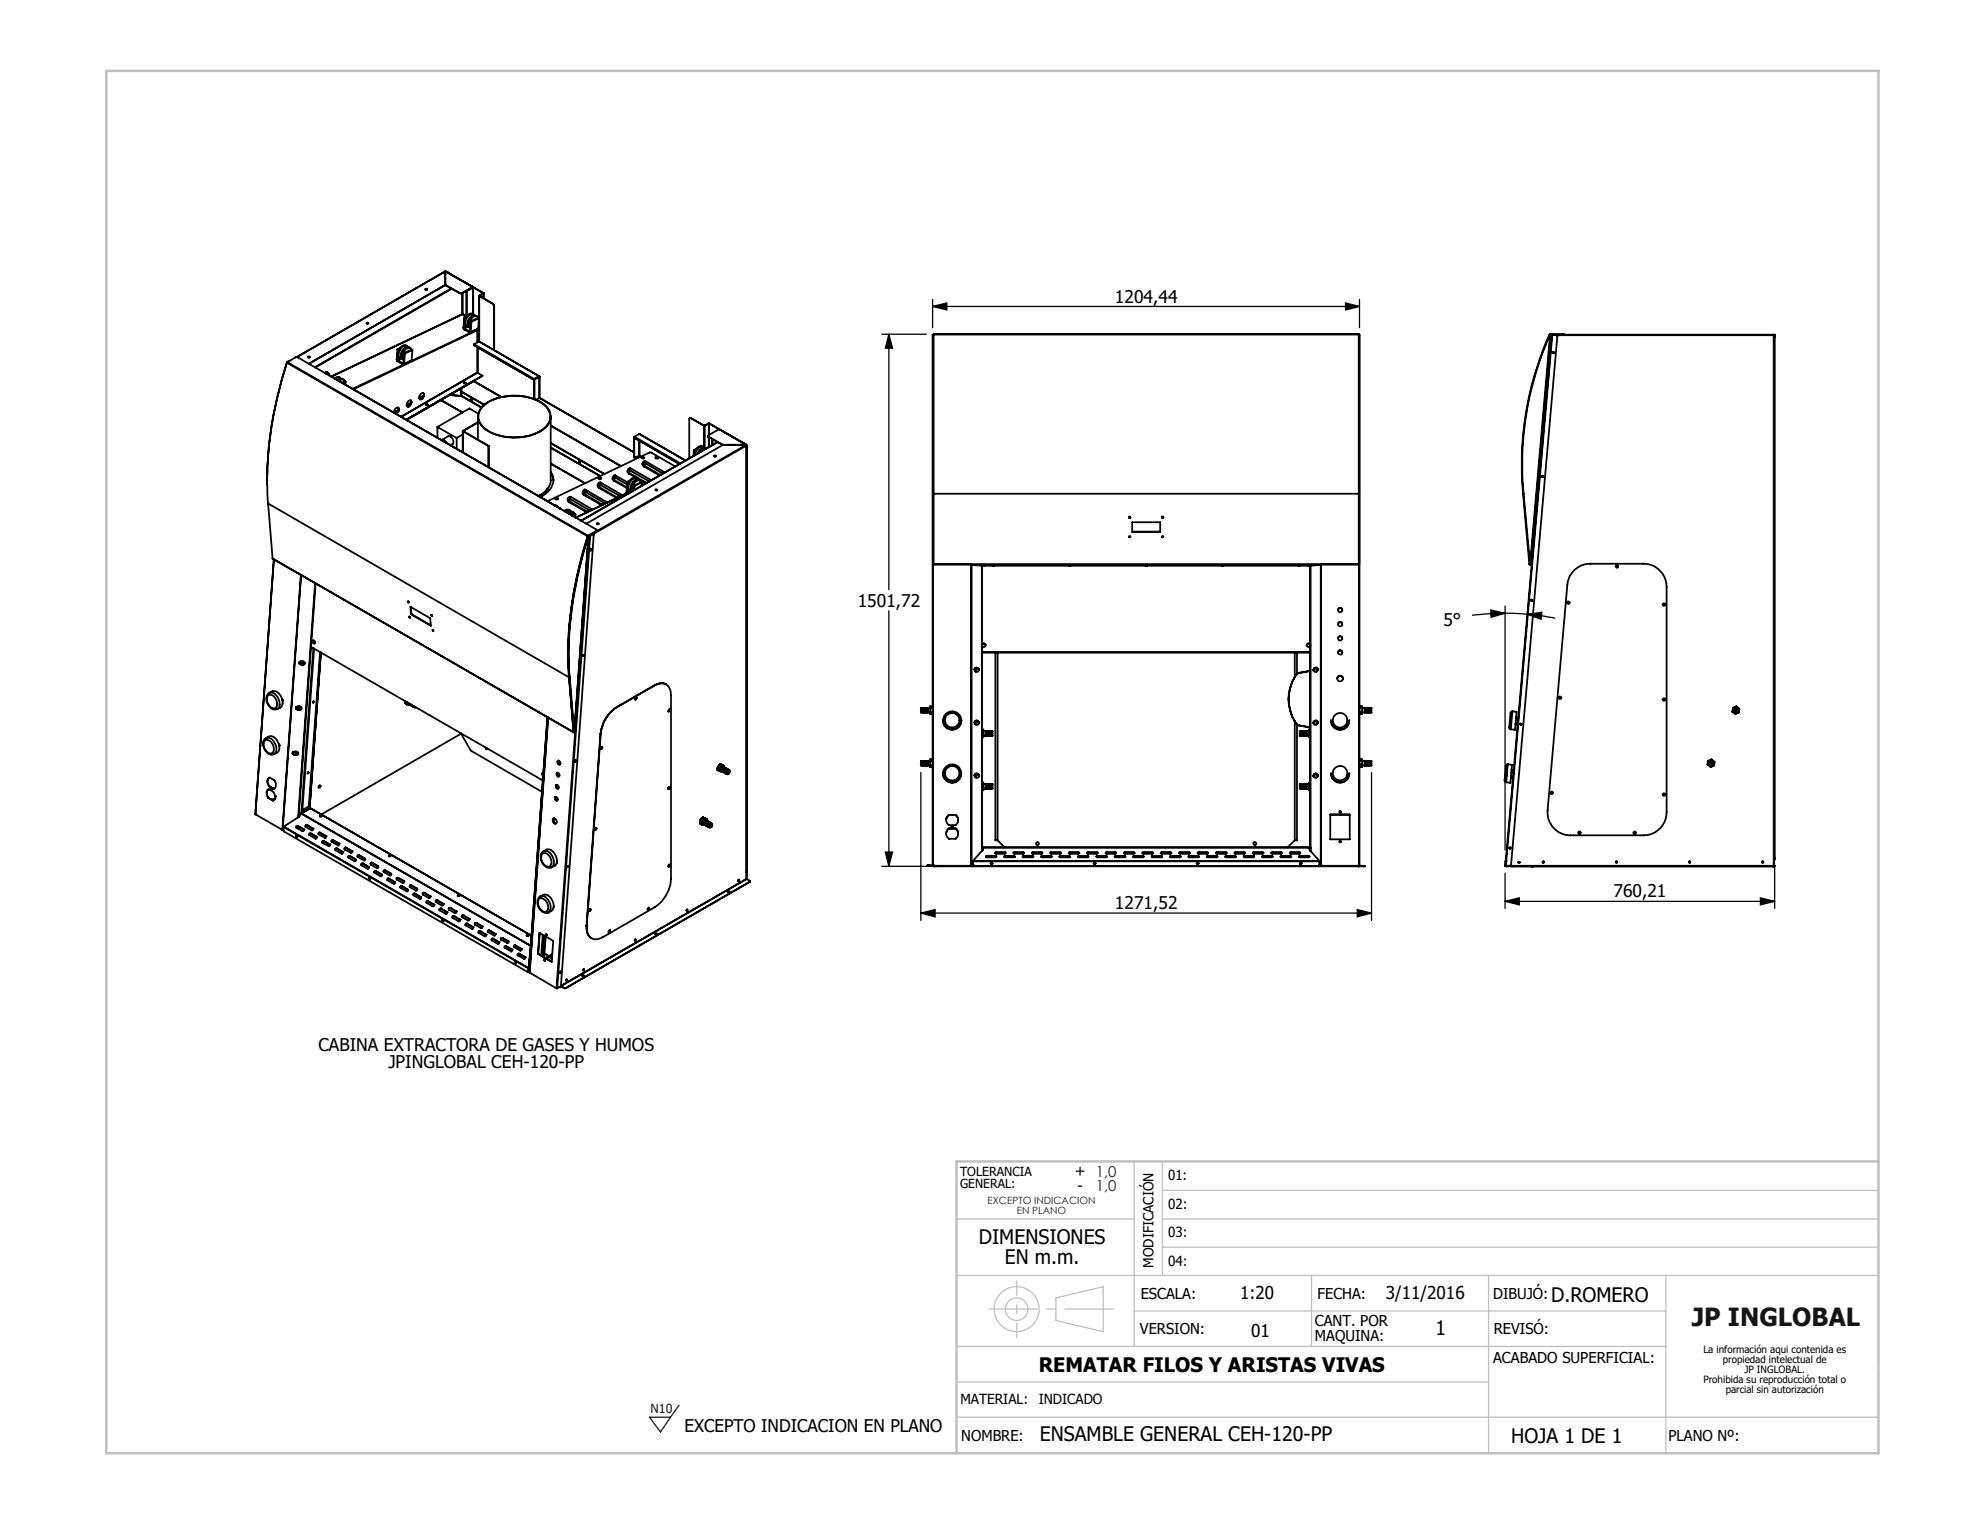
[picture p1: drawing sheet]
<svg xmlns="http://www.w3.org/2000/svg" width="280mm" height="215mm" viewBox="0 0 280 215" stroke-linecap="round" stroke-linejoin="round" font-family="sans-serif">
<defs><g id="words">
<text font-size="3.5" fill="#191924" x="238.6" y="187.1">JP INGLOBAL</text>
<g font-size="2.8">
<text x="138.1" y="175.5">DIMENSIONES</text>
<text x="141.7" y="178.4">EN m.m.</text>
<text x="218.8" y="183.6">D.ROMERO</text>
<text x="202.5" y="188.3">1</text>
<text x="146.5" y="193.5">REMATAR FILOS Y ARISTAS VIVAS</text>
<text x="146.7" y="203.3">ENSAMBLE GENERAL CEH-120-PP</text>
<text x="213.2" y="203.6">HOJA 1 DE 1</text>
</g>
<g font-size="2.5">
<text x="157.3" y="42.7">1204,44</text>
<text x="121" y="85.6">1501,72</text>
<text x="203.6" y="88.2">5°</text>
<text x="157.3" y="128.3">1271,52</text>
<text x="227.6" y="126.6">760,21</text>
<text x="44.9" y="148.2">CABINA EXTRACTORA DE GASES Y HUMOS</text>
<text x="54.8" y="150.7">JPINGLOBAL CEH-120-PP</text>
<text x="174.9" y="183.3">1:20</text>
<text x="195.5" y="183.2">3/11/2016</text>
<text x="176.5" y="188.6">01</text>
<text x="96.5" y="202">EXCEPTO INDICACION EN PLANO</text>
</g>
<g font-size="2.1">
<text x="151.6" y="165.8">+ 1,0</text>
<text x="152" y="168">-</text>
<text x="160.9" y="183.3">ESCALA:</text>
<text x="185.8" y="183.2">FECHA:</text>
<text x="210.6" y="183.2">DIBUJÓ:</text>
<text x="160.8" y="188.3">VERSION:</text>
<text x="185.5" y="187.1">CANT. POR</text>
<text x="185.5" y="189.2">MAQUINA:</text>
<text x="210.7" y="188.2">REVISÓ:</text>
<text x="210.6" y="192.3">ACABADO SUPERFICIAL:</text>
<text x="135.6" y="203.3">NOMBRE:</text>
<text x="235.4" y="203.3">PLANO Nº:</text>
</g>
<text font-size="2.1" fill="#191924" x="154.6" y="168">1,0</text>
<g font-size="2">
<text x="164.8" y="166.5">01:</text>
<text x="164.8" y="170.6">02:</text>
<text x="162.7" y="178.9" transform="rotate(-90 162.7 178.9)">MODIFICACIÓN</text>
<text x="164.8" y="178.6">04:</text>
<text x="164.8" y="174.6">03:</text>
<text x="135.5" y="198.1">MATERIAL:</text>
<text x="146.5" y="198.1">INDICADO</text>
</g>
<g font-size="1.8">
<text x="135.4" y="165.8">TOLERANCIA</text>
<text x="135.4" y="167.6">GENERAL:</text>
</g>
<text font-size="1.8" fill="#191924" x="91.8" y="199.3">N10</text>
<g font-size="1.4" fill="#191924">
<text x="139.3" y="169.9">EXCEPTO INDICACION</text>
<text x="143.4" y="171.3">EN PLANO</text>
</g>
<g font-size="1.4">
<text x="240.3" y="190.9">La información aqui contenida es</text>
<text x="240.3" y="195.1">Prohibida su reproducción total o</text>
<text x="243" y="192.3">propiedad intelectual de</text>
<text x="243.4" y="196.5">parcial sin autorización</text>
<text x="246.1" y="193.7">JP INGLOBAL.</text>
</g>
</g></defs>
<g fill="none" stroke="#000" stroke-width=".18">
<path d="M124.4 47.1h6.3M125.4 47.1l.5 2h-1zM125.4 47.1v36.1M131.6 43.2l2-.5v1zM131.6 42.2v4M131.6 43.2h60.2M189.8 42.7l2 .5-2 .5zM191.8 42.2v4M125.4 86.2v36M210.3 86.1l2 .4-2 .6zM212.3 85.5v34.4M212.3 86.5l3.1 .2"/>
<path d="M212.3 86.5l-2.9 .1-1.8 .2M215.4 86.7l2.1-.3-.1 1zM215.4 86.7l4 .5M129.9 109v20.8M193.5 109v20.8M124.4 122.2h6.4M124.9 120.2h1l-.5 2zM129.9 128.8h63.6M129.9 128.8l2-.5v1zM191.5 128.3l2 .5-2 .5zM212.3 127.2l2-.5v1zM212.3 123.2v4.9"/>
<path d="M212.3 127.2h38M248.3 126.7l2 .5-2 .5zM250.3 122v6.1"/>
</g>
<g fill="none" stroke="#c0c0c0" stroke-width=".18">
<path d="M134.9 172h25.1M135 179.9h130M160 163.8v26.2M164 167.9h101M164 172h101M164 175.9h101M164 163.8v16.1M185 179.9v10.1M210 179.9v25.3M235 179.9v25.2M135 195h75M135 199.9h130"/>
<path d="M135 190h100M148.9 183.1l6.7-1.6v6.4l-6.7-1.6zM160 184.9h75"/>
<circle cx="143.4" cy="184.7" r="1.59"/>
<circle cx="143.4" cy="184.7" r="3.2"/>
</g>
<path d="M91.6 199.9h3l-1.4 2.1zM95.8 198.2l-1.2 1.7" fill="none" stroke="#191924" stroke-width=".18"/>
<path d="M265 163.8v41.2" fill="none" stroke="#c0c0c0" stroke-width=".18" stroke-dasharray="15.2 1.3 1.3 1.3" stroke-dashoffset="6.1"/>
<path d="M135 205h130" fill="none" stroke="#c0c0c0" stroke-width=".18" stroke-dasharray="15.2 1.3 1.3 1.3" stroke-dashoffset="-.3"/>
<path d="M139.5 184.7h17.6" fill="none" stroke="#c0c0c0" stroke-width=".18" stroke-dasharray="15.2 1.3 1.3 1.3" stroke-dashoffset="8.4"/>
<path d="M143.4 180.7v8" fill="none" stroke="#c0c0c0" stroke-width=".18" stroke-dasharray="15.2 1.3 1.3 1.3" stroke-dashoffset="13.1"/>
<path d="M212.3 122.2v-1.3" fill="none" stroke="#c0c0c0" stroke-width=".18" stroke-dasharray="15.2 1.3 1.3 1.3"/>
<path d="M15 10h250v195h-250zM265 163.8h-130.1v41.2" fill="none" stroke="#c0c0c0" stroke-width=".35"/>
<g fill="#000">
<path d="M125.4 47.1l.5 2h-1zM124.9 120.2h1l-.5 2zM129.9 128.8l2-.5v1zM191.5 128.3l2 .5-2 .5zM131.6 43.2l2-.5v1zM189.8 42.7l2 .5-2 .5zM212.3 127.2l2-.5v1zM248.3 126.7l2 .5-2 .5z"/>
<path d="M215.4 86.7l2.1-.3-.1 1zM210.3 86.1l2 .4-2 .6z"/>
</g>
<g fill="none" stroke="#000" stroke-width=".25">
<path d="M62.8 38.3h.1M62.8 38.3l-21 12.1M62.8 38.4h.1M62.8 38.3v1.9l-19.2 11.1M62.8 38.3l-20.9 12.1M62.8 38.3l3.9 2.2M62.8 38.3v1.9l2 1.2M63 38.4h.1M63.1 38.4h.1M63.1 38.4l5.1 2.9M40.5 51.1a54 54 0 0 0-2.8 17.1M40.5 51.1h.1"/>
<path d="M40.5 51.2a52.5 52.5 0 0 0-2.7 19.8M40.5 51.2l42.4 24.5M40.5 51.1v.1M40.5 51.1l1.2-.7h.3l5.2 3M40.5 51.1l42.4 24.5M40.6 51h.1M40.8 50.9l-.2 .1M43.4 50.4h.3h-.2M43.4 50.3h.2l.1 .1h-.2zM43.5 50.4h.1M46 52.5h.1M46 52.5l-.2 .1"/>
<path d="M46 52.6l.4 .2M46 52.6l-.1 .1M46 52.6v.1M46 52.5l-.1 .1 .1-.1 .4 .3M46.1 52.5l.1 .1M46.1 52.5v.1M46.1 52.5h.1M46.2 52.6l.1 .1M46.2 52.6h.1M46.2 52.6l.2 .1M46.4 52.8h.1M46.4 52.8v.1"/>
<path d="M46.4 52.8v.2M47.2 53.4l36.9 21.3 .1 .1-.1 .1M47.3 53.5a.46 .46 0 0 1 .8 0M47.8 53.7a.47 .47 0 0 1 .8 .1M48 53.3a.57 .57 0 0 0-.8 .1M48 53.5l-.3 .1M48.5 53.6a.57 .57 0 0 0-.8 .1M48.6 53.8l-.3 .2M48.6 53.8l.2 .1M48.8 53.9l-.4 .1M48.8 53.9l-.1 .3M51.7 45.6h.2"/>
<path d="M51.7 45.6h.3M51.8 45.6h.1M51.8 45.5l.2 .1a.12 .12 0 0 1-.2 .1 .12 .12 0 0 1-.1-.1zM55.6 58.2l.6-.4-.6 .4v-.1a.49 .49 0 0 1 .6-.5l.1 .3-.4 .5M56 50.7l.1 .3M56 50.7l.1 .1M56.1 50.8h.1M56.1 49.3h.1M56.1 49.3l-.1 1.4M56.1 51l.8 .4M56.1 50.8l.8 .5M56.1 50.8v.2"/>
<path d="M56.1 50.1v.7M56.2 57.5a.59 .59 0 0 1-.4 .9M56.2 49.3v.3M56.3 49.3h-.1M56.4 49.1l-.3 .2M56.7 50.5l-.6 .3M56.9 51.3h.1M56.9 51.3v.1M57 51.3l-.1 .1M57 49.8l.1 .1M57 49.8l-.1 1.5M57.1 49.9l-.1 1.4"/>
<path d="M57.4 49a1.1 1.1 0 0 0-.8 1.4M57.4 48.8a.83 .83 0 0 0-1.2 .6l-.1 .3a.58 .58 0 0 0 .3 .8M57.5 49v-.1a.54 .54 0 0 0-.9 .3l-.3 .5a.5 .5 0 0 0 .4 .8l-.6 .3M57.5 56.6a.29 .29 0 0 1 .5-.1 .29 .29 0 0 1 0 .4v.2a.32 .32 0 0 1-.3 .3 .32 .32 0 0 1-.3-.2zM57.9 49.1a.83 .83 0 0 0-1.2 .6l-.1 .2a.58 .58 0 0 0 .3 .8 .92 .92 0 0 1 .2-1.3 .5 .5 0 0 1 .9-.2v.1M57.9 56.5a.56 .56 0 0 1-.5 .8M58 56.8l-.6 .4M58.1 50.8l-1.2 .6M58.1 50.8l-1.1 .5M58.2 49.4l-1.1 .5M58.2 49.4l-.1-.1-1.1 .5M58.2 49.4l-.1 1.4"/>
<path d="M59.3 55.6a.3 .3 0 0 1 .5-.1 .3 .3 0 0 1 0 .5l-.1 .1a.32 .32 0 0 1-.2 .3 .32 .32 0 0 1-.4-.2zM59.7 55.5a.56 .56 0 0 1-.5 .8M59.8 55.8l-.7 .4M60 40.8h.2zM60 40.8h.3l-.3 .1zM60 40.9h.2M60.1 57l.3 .1-.2 .1zM60.1 57.1h.1M60.1 57.1h.3M60.2 57.1h.1M62.2 56.4l3 1.8-3-1.7M62.8 40.2l-19.2 11.1"/>
<path d="M62.8 40.2l2 1.1M63.6 40.7l-19.2 11.1M63.7 40.7l-19.2 11.1M64.8 41.3l.2 .1 .2-.1M64.8 41.4h.2h.2M64.8 41.3v.1M65.1 55.9l-1.7-.2 1.7 .2M65.1 55.9l2.8 1.6M65.1 54.8v1.1M65.1 55.8v.1M65.1 55.9h.1M65.1 54.8v1"/>
<path d="M65.1 55.8l2.8 1.7M65.2 41.3v.1M65.2 44.3h.1M65.2 44.3l.6 .3M65.2 41.4v2.9M65.2 44.3l-18.5 8.8M65.4 46.3l.1 .2M65.4 46.3h.1M65.5 46.3h.1M65.5 44.8l.1 .1M65.5 44.8l-.1 1.5M65.5 46.5l.8 .4"/>
<path d="M65.5 46.3v.2M65.5 46.3l.8 .5M65.5 45.6v.7M65.6 44.9l-.1 .2M65.7 54.1l-.3-.1 .3 .1M65.7 44.8l-.1 .1M65.8 41.1v3.5M65.8 41.1h.1M65.8 44.6l-.3 .2M66.1 46.1l-.6 .2M66.3 46.8h.1M66.3 46.8l.1 .1"/>
<path d="M66.3 46.8v.1M66.4 46.9h-.1M66.4 45.3l.1 .1M66.4 45.3l-.1 1.5M66.4 56.3l.2 .2h-.1zM66.5 56.3l.1 .2zM66.5 56.3l.1 .2M66.5 45.4l-.1 1.5M66.7 40.6h.1M66.7 40.5h.1M66.7 40.6l-1.5 .8M66.7 40.5l-1.5 .8"/>
<path d="M66.7 40.5v.1M66.7 40.6l-.9 .5M66.7 40.5l1.5 .9M66.7 40.6v3.7M66.8 44.5l-.3 .1-.2 .3a.98 .98 0 0 0-.3 1M66.8 44.3a.83 .83 0 0 0-1.2 .6l-.1 .3a.61 .61 0 0 0 .3 .8M66.8 53.8l3.9 2.2M66.8 53.8l-9.4 5.4M66.9 48.7l8.4 4.9M66.9 48.6v.1M66.9 48.6l8.5 4.9M66.9 44.5a.5 .5 0 0 0-.5-.2 .5 .5 0 0 0-.4 .3l-.3 .6a.52 .52 0 0 0 .3 .8l-.5 .3"/>
<path d="M67.3 44.6a.83 .83 0 0 0-1.2 .6l-.1 .3a.61 .61 0 0 0 .3 .8M67.3 46.5h.1M67.3 46.5v.1M67.3 46.5l-17.5 8.3M67.3 52.6l.8 .4M67.3 46.6v1.7M67.3 49v3.6M67.3 46.6l-17.4 8.3M67.3 52.6l-10.7 6.2M67.4 49v3.5l-10.8 6.3M67.4 46.6v1.7M67.4 48.1l.1 .1"/>
<path d="M67.4 48.1l.2 .1M67.4 58.8v3.2M67.4 59.6l-2.1 1.2M67.5 44.8a.48 .48 0 0 0-.5-.2 .48 .48 0 0 0-.4 .3l-.4 .6a.58 .58 0 0 0 .2 .8M67.5 46.3l-.1 .1-1 .5M67.5 44.8l-1.1 .5M67.5 44.8l.1 .1M67.5 46.3l-1.1 .6M67.5 58.4l-1.3-.8-4.5 2.6M67.6 48.2l8.5 4.9M67.6 44.9l-1.1 .5M67.6 44.9l-.1 1.4"/>
<path d="M67.6 48.2l-.7 .4M67.6 41.7v.1M67.6 41.8v6.4M67.6 41.8l1.9 1M67.6 41.8h.1M67.6 41.7h.1M68.1 53l-10.8 6.2M68.2 41.4h.1M68.2 41.4l-.6 .3M68.2 41.3v.1M68.2 41.4v.7M68.3 57.2a7.1 7.1 0 0 1 5.5-1.3 4.6 4.6 0 0 1 3.8 2.3 2.31 2.31 0 0 1-1.4 2.7 7.9 7.9 0 0 1-7.9-.5 1.99 1.99 0 0 1 0-3.2z"/>
<path d="M68.3 57.2a7.4 7.4 0 0 1 8.5 0 1.96 1.96 0 0 1-.1 3.2 7.5 7.5 0 0 1-8.4 0 2 2 0 0 1 0-3.2zM68.3 57.1l-3.2-1.8 3.2 1.8M69.5 42.8l.2 .4M69.7 43.2h.1M69.7 43.2v6.2M75.3 53.5v.1M75.3 53.5l.1 .1M75.4 53.5l-.1 .1M75.4 53.5h-.1M75.4 53.5h.1M75.4 53.5v2.8M76 53.1h.1"/>
<path d="M76 53.1l-.6 .4M76.1 53.1l-.7 .4M76.1 53.1h.1M76.1 56.1l13.3 7.7M76.1 53.1v3M76.1 56.1l-.5 .3M77.7 58.8v9a2.6 2.6 0 0 1-1.7 2.2M97.3 59h.1M97.4 59h-.2v5.6M97.4 59l1.9 1.1M97.4 59h.1M100 59.7h.1"/>
<path d="M100 59.7l-.6 .4M100 59.7v1.7M100 59.7l5.3 3M131.6 47.2v22.5M131.6 47.2v74.9M131.6 47.2h.1M131.7 47.2v32.4l5.3 .1M131.7 47.2h60M191.7 47.2v32.4l-5.4 .1M191.7 47.2h.1v75M191.7 47.2v22.5M218.6 47.2a44.8 44.8 0 0 0-3.8 22.5"/>
<path d="M218.6 47.2h.1M218.7 47.2a44.6 44.6 0 0 0-3.8 22.5M218.7 47.2h.1l-2.9 32.4M218.7 47.1l-.1 .1M218.7 47.2h.1M218.7 47.2h31.5M218.7 47.1h1.6M218.7 47.2l-2.9 32.4M218.7 47.1v.1M219 47.2h.1M219 47.2l.6 .1 .1 .1-6.6 74.6-.1 .1M219 47.2l-6.7 74.9h.1"/>
<path d="M219 47.2l-6.6 74.9M219.6 47.3h30.6M220.3 47.1h.3M220.3 47.1v.1M220.6 47.1v.1M250.2 47.2v.1M250.2 47.3h.1M250.2 47.2l.1 .1M250.2 47.2h.1M250.2 47.3v74.9M250.3 47.3v.2M250.3 47.3v74.8h-.1"/>
<path d="M250.3 47.5h.1M250.3 47.5v73.5M37.8 71l42.5 24.5M37.8 71l.7 7.8M38.5 78.8l42.4 24.5M38.6 78.9l-2.6 36M61.7 60.2l2.7 1.6M61.7 60.2v1.6M62.3 62.1h.4l.3 .4M62.3 62.1l.9-.6a.73 .73 0 0 1 .7 1.1l-.4 .2M64.4 61.8v1.5M65.3 60.8v3"/>
<path d="M65.3 61.3l-.9 .5M65.3 60.8h.1M65.3 60.8l3.6 2.1M68.9 62.9v3M77.3 68.8a3.1 3.1 0 0 1-1.2 1.2M77.7 66.6a2.07 2.07 0 0 1-.6 2.9l-.9 .6M77.7 66.7l.3 .5 .1 .6M77.7 62.5l7.5 4.4M77.7 62.5l7.6 4.4M77.7 60.1l9.9 5.7M77.7 60l9.9 5.7M77.7 65.4l4.8 2.8-4.8-2.8"/>
<path d="M77.7 63.2l6.9 4M77.7 63.1l7 4.1M78.3 71.3h.2v.2M78.3 71.3l.3 .2M78.4 70.3a.15 .15 0 0 1 .2 0 .15 .15 0 0 1 .1 .2l-.3-.1zM78.4 70.4v-.1l.3 .1M78.4 71.3l.1 .1M78.4 70.3l.3 .1M79 71.7l.1 .1M80.1 70.4v.3l.2 .2M80.1 70.4l.2 .3M80.2 72.5a.44 .44 0 0 1 .4-.3 .44 .44 0 0 1 .4 .3"/>
<path d="M80.3 70.9l2.5 1.4M80.3 70.7v.2M80.3 70.7l2.6 1.5M80.4 72.4l.4 .2-.2 .1M80.4 72.4h.1M80.4 72.4l-.1 .1M80.4 72.2l-.4 .1M80.4 72a.62 .62 0 0 0-.8 .1M80.5 70.1h-.3l-.1 .3M80.5 70.1a.18 .18 0 0 0-.2 .2 .18 .18 0 0 0 .2 .1M80.5 70.4l-.2 .3M80.5 72.4h.1"/>
<path d="M80.5 70.1l3.1 1.8M80.5 70.4l2.6 1.5M80.5 72.4l.3 .3M80.5 72.2v-.1a.46 .46 0 0 0-.8 .1M80.7 72.5h-.1h.1M80.7 72.5h.1M80.7 72.5l.1 .1M80.7 72.5l.2 .1M80.8 72.6h.1M80.8 72.6l-.2 .1h.3M80.8 72.6l.1 .1M80.9 72.6v.1"/>
<path d="M80.9 72.6h-.1M80.9 72.3a.56 .56 0 0 0-.8 .1M80.9 72.6v.2v-.1M81.2 73l7.2-3.4-7.2 3.4M81.2 72.5l-.3 .2M81.2 72.5l-.1 .5M81.2 72.5h-.1l-.2 .1M81.7 65.1h.1v.2zM81.7 65.1l.1 .2zM81.7 65.1l.1 .1M82.2 69.4v.3l.2 .1M82.2 69.4l.2 .3"/>
<path d="M82.4 69.8l2.5 1.5M82.4 69.7l2.6 1.5 .2-.3M82.4 69.7v.1M82.6 69.1h-.3l-.1 .3M82.6 69.1a.16 .16 0 0 0-.2 .1 .16 .16 0 0 0 .2 .2M82.6 69.4l-.2 .3M82.6 69.1l3.1 1.8M82.6 69.4l2.6 1.5M82.9 75.7a52.8 52.8 0 0 0-2.6 19.8M82.9 75.7h.1M82.9 75.7a52.5 52.5 0 0 0-2.6 19.8M82.9 75.6v.1"/>
<path d="M83 75.7a52.5 52.5 0 0 0-2.6 19.8M83 75.6v.1M83 75.7l-2 27.6M83.1 71.9l.2 .1M83.1 71.9l-.2 .3M83.1 75.5v.1M83.1 75.6h.2M83.1 75.5h.1M83.1 75.6l-4.6 63.8M83.2 75.5h.1M83.2 75.5l-.1 .1M83.2 75.5l.1 .1"/>
<path d="M83.3 77.6l.1-.1-.1 .2M83.3 75.6l-4.7 63.8M83.3 77.5v.1M83.6 75.4h.1M83.6 75.4l-.4 .1M83.6 75.4l.1 .1-4.6 63.5-.5 .4M83.6 75.4l-.3 .2M84.1 74.9l-1.2 .7M84.1 74.9v.1M84.1 75l-1.2 .7M84.2 74.8l-.1 .2M84.2 73.9h.1"/>
<path d="M84.2 73.9h.2zM84.2 73.9h.3l-.3 .1zM84.2 74h.2M84.3 68.4v.3l.2 .1M84.3 68.4l.2 .3M84.4 67.4h.1a.14 .14 0 0 1 .2 0 .14 .14 0 0 1 0 .2h-.2zM84.4 67.5l.2-.1 .2 .1M84.5 67.4l.3 .1M84.5 68.8l2.5 1.5M84.5 68.7v.1M84.5 68.7l2.6 1.5M84.7 68.1l-.3 .1-.1 .2"/>
<path d="M84.7 68.1a.18 .18 0 0 0-.1 .1 .18 .18 0 0 0 .1 .2M84.7 68.4l-.2 .3M84.7 68.1l3.1 1.8M84.7 68.4l2.6 1.5M85.2 70.9l.2 .1M86.4 67.4v.2l.2 .2M86.4 67.4l.2 .3M86.6 67.8l1.8 1M86.6 67.7v.1M86.6 67.7l1.8 1M86.8 67.1a.3 .3 0 0 0-.4 .3M86.8 67.1a.16 .16 0 0 0-.1 .1 .16 .16 0 0 0 .1 .2"/>
<path d="M86.8 67.4l-.2 .3M86.8 67.1l1.7 .9M86.8 67.4l1.6 1M87.3 69.9l.3 .1M87.3 69.9l-.2 .3M88.4 69.4l.1 .3M88.4 69.4l.1 .1M88.5 69.5h.1M88.5 68h.1M88.5 68l-.1 1.4M88.5 69.7h.1M88.5 69.5v.2"/>
<path d="M88.5 69.5l.1 .1M88.5 68.8v.7M88.5 66.4v.2l.2 .2M88.5 66.4l.2 .3M88.6 68l-.1 .3M88.7 68h-.1M88.7 66.8l2.4 1.4M88.7 66.7v.1M88.7 66.7l2.5 1.4M88.8 67.8l-.3 .2M88.9 66.1l-.3 .1-.1 .2M88.9 66.1a.18 .18 0 0 0-.1 .1 .18 .18 0 0 0 .1 .2"/>
<path d="M88.9 66.4l-.2 .3M88.9 66.1l3 1.7M88.9 66.4l2.6 1.5M89 69.2l-.5 .3M89.1 69.2l-.6 .3M89.4 68.5l.1 .1M89.4 68.5v.7M89.4 64.4l.1 .2M89.4 61.6h.1M89.4 64.4h.1M89.4 61.6v2.8M89.5 61.8l6.3 3.7z"/>
<path d="M89.5 61.8v2.6M89.5 61.6v.2M89.5 68.6v.5M89.5 61.6h-.1M89.5 61.6l6.5 3.8M89.8 67.7a1.11 1.11 0 0 0-.8 1.4M89.8 67.5a.79 .79 0 0 0-1.2 .6l-.1 .5a.52 .52 0 0 0 .3 .6M89.9 67.7a.44 .44 0 0 0-.8 0 1.04 1.04 0 0 0-.2 1.5h.1M90.2 61.2l6.5 3.8M90.2 64.3l-.6 .3-.1-.2M90.2 64.3h.1M90.2 61.2l-.7 .4"/>
<path d="M90.2 62.1v2.2M90.2 62.2v2.1M90.3 67.8a.79 .79 0 0 0-1.2 .6l-.1 .7 .1 .2M90.5 68a.43 .43 0 0 0-.8-.1l-.4 .6-.2 .3 .1 .5M90.5 64.6l.2-.1 .2 .1M90.6 64.5a.16 .16 0 0 1 .2 0 .16 .16 0 0 1 0 .2h-.2l-.1-.1zM90.6 64.5l.2 .1M90.6 68.1l-1.1 .5M90.6 68.1l-.1 .4M90.6 68.1l-.1-.1-1.1 .5M90.8 65.7l-.2-.3 .1 .2 .1 .2M90.8 65.8l2.2 1.3"/>
<path d="M90.8 65.7v.1M90.8 65.7l2.4 1.3M91.1 65.1a.3 .3 0 0 0-.4 .3M91.1 65.1a.16 .16 0 0 0-.2 .1 .16 .16 0 0 0 .2 .2M91.1 65.4l-.3 .3M91.1 65.1l2.7 1.6M91.1 65.4l2.4 1.4M91.5 67.9l-.1 .1M91.5 67.9h.1M92.5 64.6v-.1l.4 .1M92.5 69.1h.2M92.5 64.5l.3 .1"/>
<path d="M92.5 69.2h.2M92.5 64.5h.3l.1 .1-.3 .1-.1-.1zM95.2 65.8l-3.3-2h-.3l-14.4 6.9M97.9 63.5l.1 .1M97.9 63.5l-.1 .8M98 63.6v.2M98.1 63.5l-.1 .1M98.2 63.3l-.3 .2M99.2 63.2l-.5 .3-.3 .5M99.2 63.1a.79 .79 0 0 0-1.2 .5l-.1 .7M99.3 60.1h.1M99.3 60.1v3.1"/>
<path d="M99.3 63.2a.5 .5 0 0 0-.8 .1l-.4 .5-.1 .4M99.4 60.1h.1M99.4 60.1v3.1M99.6 63.3l-.5 .1-.3 .3M99.6 63.3v-.1a.88 .88 0 0 0-1.1 .7M99.9 61.5v.1M99.9 61.6l2.1 1.1M99.9 61.6h.1M99.9 61.6l2 1.2M100 61.6v1.5M100 61.7v1.4M100.5 61.9v.9"/>
<path d="M100.5 62v.8M100.8 64.4h.2M101 64.4l-.2-.1 .2 .1M101.2 62.4l-19.2 11.1M101.5 60.6l-1.6 .8v.1v.1M102 62.8h3.2M102 62.8l-19.3 11.1M102 62.7h3.2M102 62.7v.1M105.1 62.7h.1M105.2 62.8h.1M105.2 62.7l.1 .1"/>
<path d="M105.2 62.7v.1M105.2 62.8l-21.1 12.1M105.3 62.8h.1M105.3 62.9v.1M105.3 62.8v61.2M105.3 63h.1M105.3 62.8l-21.7 12.6M105.3 63v60M131.6 69.7h60.1M131.6 69.7v9.9h60.1v-9.9M131.6 79.6v42.5M137 79.7l1.5 .1h46.4"/>
<path d="M137 79.7v42.4h.1v-42.4M137 79.7h49.3M138.5 79.8v40.3M140.1 79.8h.1zM150.8 79.8h.2zM159.2 73a.11 .11 0 0 0 .1 .1 .11 .11 0 0 0 .2-.1M159.2 75.7l.1 .1 .2-.1M159.7 73.7h4v1.3h-4zM161.6 79.8h.1zM163.9 73a.11 .11 0 0 0 .1 .1 .11 .11 0 0 0 .1-.1M163.9 75.7l.1 .1 .1-.1M172.4 79.8h.1z"/>
<path d="M183.2 79.8h.1zM184.8 79.8v40.2M184.9 79.8v40.3M186.3 79.7v42.4v-42.4M186.3 79.7l-1.4 .1M191.7 79.6v42.5M214.8 69.7h.1M214.8 69.7l.9 9.9M214.9 69.7l.9 9.9M215.7 79.6h.1M215.8 79.6v.1M215.8 79.6h.1"/>
<path d="M215.8 79.7h.2M215.9 79.6h.1M216 78.6h.1M216 78.6l-.1 1M216 78.6l.1 .1M37.9 98.1a1.06 1.06 0 0 1 1.2 1 .59 .59 0 0 1-.4 .8 .59 .59 0 0 1-.7-.4l-.3-.5a.95 .95 0 0 1 .2-.9zM38 97.7a1.38 1.38 0 0 0 .3 2.3l.4 .1 .4-.1M38 97.7l.4-.2a1.4 1.4 0 0 1 1.5 1.6 .79 .79 0 0 1-.4 .8l-.4 .1M38 97.7a1.19 1.19 0 0 1 1.4 1.2 .9 .9 0 0 1-.3 1.1M39.8 98.7h.1v.1M39.8 98.8h.1M39.8 98.7h.1"/>
<path d="M41.8 99.7a.41 .41 0 0 1 .5-.1 .41 .41 0 0 1 .2 .5 .42 .42 0 0 1-.5 .1 .42 .42 0 0 1-.2-.5zM41.8 99.8v.2M41.8 99.7v.3M41.9 99.7l-.1 .1v.2l.3 .1h.3M42.2 99.6v.5M42.3 93.4v.2M42.3 93.4a.42 .42 0 0 1 .4-.1 .42 .42 0 0 1 .3 .3 .47 .47 0 0 1-.8-.1zM42.4 93.3l-.1 .1a.3 .3 0 0 0 0 .3 .3 .3 0 0 0 .4 .1l.2-.1M42.4 81.1l-2.6 36M42.5 81.2l-2.6 35.9M42.7 93.3l-.1 .5M42.7 93.3v.5"/>
<path d="M43.9 91.2l32.7 18.9M44.1 90.4h.2l.1 .1a.17 .17 0 0 1 0 .2 .17 .17 0 0 1-.2 .1l-.1-.3zM44.2 99h.1l-.1 .1zM44.2 99h-.1M44.2 99l-.1 .1M44.2 91.4l-1.7 22.9M44.2 90.4l.2 .3M44.2 98.9l-.1 .2M44.3 90.4v.1M44.3 91.5l-1.6 22.8M44.4 90.5v.2M44.4 82.3l-2.3 33"/>
<path d="M44.5 82.3l-2.4 33M45.2 92l-1.6 21.6-.2 .3-.7 .4M45.2 92l-1.6 22M45.3 92l-1.6 22M57.1 98.9v.3l.3 .2M57.4 99.4l.3 .1v-.1M57.4 99v.4M57.5 99.1v.2l.3 .1M57.5 84.8l.2 .2h-.2zM57.6 84.8l.1 .2M57.7 87l.1 .2zM57.7 99.2l.1 .2"/>
<path d="M57.7 87l.2 .1M57.8 99.4l.1 .1M57.9 99.3l.1 .2M57.9 85.6l2.8 1.6 .1 1.1-2.8-1.6zM58 85.6v1M58 99.4v.1l.2 .1M58 86.6v.1M58 86.6l2.7 1.6M58.1 99.5v.1l.2 .1M58.3 99.6v.1l.2 .1M58.4 99.6l.1 .2h.2M60.9 86.7l.1 .2"/>
<path d="M61 88.9l.1 .1M80.3 95.5l.6 7.8M80.3 95.5h.1M80.3 95.5l.7 7.8M80.4 95.5l.6 7.8M82.3 92.4l-.1 .1v-.1M82.3 92.4l-.1 .2M87 99.7a5.1 5.1 0 0 0-2.3 3.8M87 99.7v.1M87 99.8a5.1 5.1 0 0 0-2.3 3.7M89.6 98.5v-.1a.11 .11 0 0 1 .2 .1 .11 .11 0 0 1-.1 .2 .11 .11 0 0 1-.1-.1zM89.7 98.4l.1 .1-.2 .2"/>
<path d="M92.3 96.7a1.38 1.38 0 0 1 1.5-.2 1.38 1.38 0 0 1 .8 1.2l.1 26.3a5.2 5.2 0 0 1-2.4 4l-7.2 4.2a1.41 1.41 0 0 1-1.7 .1 1.41 1.41 0 0 1-.6-1.5v-.1M92.3 96.7l-5.3 3.1M92.3 96.7h.1M92.3 96.7l-5.3 3M94 96.5h-.1a1.71 1.71 0 0 0-1.6 .2M130.1 99.9h.2v.6M130.3 99.9h.2v.6M130.5 99.9h.2v.6M130.9 99.9v.6M130.9 99.9h.3M130.9 99.9h-.2M131.2 99.9h.4"/>
<path d="M131.6 99.6h-.4v1.1h.4M137.5 94.5a.3 .3 0 0 1 .3-.3 .3 .3 0 0 1 .3 .3M137.5 94.4v.3M137.6 94.3l-.1 .2a.3 .3 0 0 1 .3-.3 .3 .3 0 0 1 .3 .3 .32 .32 0 0 0-.5-.2zM137.7 94.3v.5M138.5 92h46.3M138.5 92.1h46.3M138.5 91a.25 .25 0 0 1 .3-.2 .25 .25 0 0 1 .2 .2M140.4 92.1v26.5h.3M140.7 92.1v26.5M182.6 92.1v3.4M183 92.1v3"/>
<path d="M183 95a5.9 5.9 0 0 0 0 7.3M183 95h.1M183.1 94.9l-.1 .1M183.1 94.9v.1M184.3 91a.25 .25 0 0 1 .3-.2 .25 .25 0 0 1 .2 .2M184.8 94.7l-1.8 .3M184.8 94.6l-1.7 .3M185.4 94.3a.32 .32 0 0 1 .5 .2 .31 .31 0 0 0-.3-.2 .31 .31 0 0 0-.3 .2zM185.7 94.3v.5M185.8 94.4v.3M185.9 94.5a.3 .3 0 0 0-.4-.3 .3 .3 0 0 0-.2 .3M188.6 95.7a.41 .41 0 0 1 .4-.4 .41 .41 0 0 1 .4 .4"/>
<path d="M188.7 92.1a.3 .3 0 0 1 .3-.4 .3 .3 0 0 1 .3 .4M188.7 90a.3 .3 0 0 1 .3-.2 .3 .3 0 0 1 .3 .2M188.7 88.1a.3 .3 0 0 1 .3-.3 .3 .3 0 0 1 .3 .3M188.7 86.1a.3 .3 0 0 1 .3-.3 .3 .3 0 0 1 .3 .3M191.8 99.9h.7M191.8 99.6h.3v1.1h-.3M192.5 99.9v.6M192.5 99.9h.2M192.9 99.9h-.2v.6M193.1 99.9h-.2v.6M193.3 99.9h-.2v.6M222.1 80.4a3.2 3.2 0 0 1 2.2-.9h7.5a3.3 3.3 0 0 1 3.3 3.3v31.8a3.2 3.2 0 0 1-3.3 3.2h-10.3a3.3 3.3 0 0 1-3.2-3.5l2.8-31.8a3.2 3.2 0 0 1 1-2.1z"/>
<path d="M244.4 99.9l.5-.3 .5 .4-.1 .5-.5 .2-.5-.3zM36 114.9h.1M36 114.9l3.8 2.2M37.4 104.5a.9 .9 0 0 1 1.2 .8 .69 .69 0 0 1-.5 1 1.28 1.28 0 0 1-.7-1.8zM37.5 104.1a1.32 1.32 0 0 0 .2 2.1 .87 .87 0 0 0 .9 .2M37.5 104.1l.5-.2a1.13 1.13 0 0 1 1.3 .9l.1 .3a1 1 0 0 1-.3 1.1l-.5 .2M37.5 104.1a1.14 1.14 0 0 1 1.3 .9l.1 .3a1.03 1.03 0 0 1-.3 1.1M37.8 112.6a.79 .79 0 0 1 .1-1.2l.7 .3v.1a.69 .69 0 0 1-.1 1.1M37.8 112.6l.7 .3M37.8 112.6h.1M37.9 111.4a.93 .93 0 0 0 0 1.2M37.9 112.6l.6 .3"/>
<path d="M38 110.9l-.1-.1a.72 .72 0 0 1 .1-1.1l.7 .4a.79 .79 0 0 1-.1 1.2M38 109.7a.84 .84 0 0 0 0 1.2M38 110.9l.6 .4M38 110.9h.1M38.2 111.2l.1 .2-.1-.1zM38.2 111.2l.1 .2M38.5 112.9h.1M38.6 111.3h.1M38.7 111.2l-.1 .1M38.7 112.7l-.3 .2M38.7 112.7h.1M38.7 112.7l-.3 .1"/>
<path d="M38.8 112.6h.1M38.8 112.3h.1M38.8 112.3v.4M38.8 112.3v.2M39.3 105l.1 .1v.1M39.4 105v.1M39.4 105.1v.1M39.8 117.1h.1M39.8 117.1l.2 .1M39.9 117.1h.1M40 117.1l.1 .2 34.3 19.8 .1-.1M40 116.7l34.5 19.9"/>
<path d="M40 116.7v.4M40 116.6h.1M40 116.6v.1M40 116.6l34.6 20M41.3 106.1a.41 .41 0 0 1 .5-.1 .41 .41 0 0 1 .3 .4 .47 .47 0 0 1-.8-.2zM41.3 106.1v.2M41.4 106.1l-.1 .3M41.4 106.1a.31 .31 0 0 0 .1 .4 .31 .31 0 0 0 .3 0h.2M41.7 106v.5M41.8 106l-.1 .5M41.8 117.9l.1 .2M41.9 116.5v.3"/>
<path d="M42 116.5a.15 .15 0 0 0-.2 .1 .15 .15 0 0 0 0 .2l.9 .5 .2-.1-.1-.2M42 116.5l-.2 .1v.2M42 116.5l.8 .5M42 116.5h.1M42.3 116.8l-.3-.3v.4M42.3 116.8h.1M42.3 116.7v.1M42.5 114.8l-.3 .4-2.2 1.4M42.5 114.8l32.4 18.7M42.5 114.7v.1M42.5 114.7l32.4 18.7M42.5 114.3h.2"/>
<path d="M42.5 114.3v.4M42.6 114.3v.4M42.8 117h.1M42.9 114.5l-.1 .1M42.9 114.5h.1M43.3 114.3h.1M43.3 114.3l-.4 .2M43.3 116.4a.15 .15 0 0 0-.2 0 .15 .15 0 0 0 0 .2l.9 .6 .2-.1-.1-.2M43.3 116.4h.1M43.3 116.4l-.2 .1v.1M43.3 116.4l.8 .5M43.3 114.2l-.4 .3"/>
<path d="M43.4 109h.1v.1zM43.5 109v.1h-.1l.1-.1-.1 .1M43.7 114l-.4 .3M43.7 114l31.3 18M43.7 114l.1 .1M43.8 117.6l-.2 .1v.1l1 .5 .1-.1v-.1M43.8 117.6l-.2 .1 .1 .1M43.8 117.6l.9 .5M43.8 117.6h.1M43.9 114.1h-.2l-1.2 .6M44.1 116.9h.1M44.7 118.1h.1"/>
<path d="M45 110.8a.14 .14 0 0 1 .2 .2 .15 .15 0 0 1-.3 0zM45 110.8l-.1 .2M45.1 110.8l-.2 .3M45.1 117.5a.15 .15 0 0 0-.2 0 .15 .15 0 0 0 0 .2l1 .5 .1-.1v-.1M45.1 115.1h.2v.1h-.2zM45.1 115.2l.1-.1 .1 .1M45.1 115.2h.2M45.1 117.5l.9 .5M45.1 117.5h.1M45.2 117.5l-.3 .1 .1 .1M45.2 117.5l.8 .5M45.6 118.6a.17 .17 0 0 0-.2 .1 .17 .17 0 0 0 .1 .2l.9 .5 .1-.1v-.2"/>
<path d="M45.6 118.7h-.1v.2M45.6 118.7l.9 .5M45.6 118.6l.9 .5M45.6 118.6v.1M46 118h.1M46.5 119.1h.1M47 118.5a.15 .15 0 0 0-.2 .1 .15 .15 0 0 0 0 .2l.9 .5 .2-.2-.1-.1M47 118.5l.8 .5M47 118.5v.1M47 118.6h-.2v.2M47 118.6l.8 .4M47.3 120l.9 .5 .2-.2-.1-.1"/>
<path d="M47.5 119.7h-.1a.15 .15 0 0 0-.1 .1 .15 .15 0 0 0 0 .2M47.5 119.7l.8 .5M47.5 119.7h.1M47.5 119.7l-.2 .1v.2M47.8 119h.1M48.6 119.9l.9 .4 .2-.1-.1-.1M48.8 119.6h-.2v.3M48.8 119.6l.8 .5M48.8 119.6h.1M48.8 119.6a.17 .17 0 0 0-.2 .1 .17 .17 0 0 0 0 .2M48.8 119.6l.9 .5M65 103.4l1.5 2.6 9.9 5.7"/>
<path d="M65 103.5l-19.7 11.4M68.5 105.5a.17 .17 0 0 0 0 .2 .17 .17 0 0 0 .3-.1M68.7 105.5l.1 .1M76 119.1l-.1 .7zM76.4 112.7v.7zM76.6 109.1l.1 .1M76.7 109.1a.2 .2 0 0 0-.3 .1 .2 .2 0 0 0 .2 .2v.1M77.2 101.2h.1M77.2 101.2l-2.5 34.8v1.2M77.3 101.2l-2.6 36M77.3 101.3l-2.6 35.9M78 115.5a.38 .38 0 0 1 .5 .2 .38 .38 0 0 1-.1 .5 .51 .51 0 0 1-.4-.7z"/>
<path d="M78.1 115.9v-.5l-.1 .3a.42 .42 0 0 0 .4 .5M78.2 115.4l-.1 .6M78.2 112.5a.25 .25 0 0 1 .4 .1 .25 .25 0 0 1-.1 .3zM78.3 112.5v.1M78.4 112.4l-.1 .2 .1 .2 .2 .1M78.4 110.8a.29 .29 0 0 1 .4 .1 .29 .29 0 0 1-.2 .4l-.2-.3zM78.4 110.8v.1M78.4 112.4v.4M78.5 110.7v.1a.34 .34 0 0 0 .2 .4M78.5 110.7v.4M78.6 109a.27 .27 0 0 1 .3 .2 .27 .27 0 0 1-.2 .4l-.2-.3zM78.6 109.1l-.1 .1"/>
<path d="M78.6 109l-.1 .2 .2 .3 .1 .1M78.6 107.4a.27 .27 0 0 1 .4 .1 .27 .27 0 0 1-.2 .4l-.2-.3zM78.7 107.4v.1M78.7 109l-.1 .4M78.7 107.3v.2a.31 .31 0 0 0 .3 .4M78.8 107.3l-.1 .4M80.9 103.3h.1M81 103.2v.1M81.2 107.3l-.1 .1zM81.2 107.3l-.1 .2zM81.2 107.3l-.1 .1M84 116.9v-.1a.14 .14 0 0 1 .1 .2 .14 .14 0 0 1-.2 0z"/>
<path d="M84.1 116.8l-.1 .3h-.1M84.7 103.5h.1M84.7 103.5l-2 27.1M84.7 103.5l-1.9 27.2M84.8 105.4h.1l.1 .1-.2 .2-.1-.1zM84.9 105.4v.1l-.2 .2M94.3 111.1v.1v-.1M94.3 100.2l.1-.1a.16 .16 0 0 1 .1 .1 .16 .16 0 0 1-.1 .2l-.1-.1zM94.3 111.1l.1-.1 .1 .1-.2 .3zM94.3 111.1h.1M94.4 100.1v.2l-.1 .1M94.4 111v.2l-.1 .1"/>
<path d="M98.8 115.7l-.1 .5 .3 .1M98.8 115.7l.2 .1M99 116.3l.3 .1v-.1M99 115.8v.5M99.1 115.3l-.3 .4M99.1 115.3l.6 .3M99.1 115.3l.3 .1M99.4 115.4l-.4 .4M99.4 115.4l.3 .2M99.7 115.6v.1M99.7 115.8l-.3-.2-.2 .2-.1 .4 .3 .2M99.8 115.8a.32 .32 0 0 0-.4 .2 .32 .32 0 0 0 .1 .4"/>
<path d="M99.9 115.9a.34 .34 0 0 0-.4 .2 .34 .34 0 0 0 .1 .4M100.1 116a.34 .34 0 0 0-.4 .1 .34 .34 0 0 0-.1 .4l.2 .1M100.1 116.3a.18 .18 0 0 1 .2-.1 .18 .18 0 0 1 .2 .1v.1a.27 .27 0 0 1-.1 .3 .27 .27 0 0 1-.4 0zM100.2 116.1a.32 .32 0 0 0-.4 .1 .32 .32 0 0 0 .1 .4M100.4 116.2l-.2-.1-.3 .3a.27 .27 0 0 0 .2 .4M101.2 108.2v.4l.2 .2M101.2 108.2l.3 .1M101.4 108.8l.3 .1 .1-.1M101.5 108.3l-.1 .5M101.6 107.8l-.4 .4M101.6 107.8l.6 .2M101.6 107.8l.2 .1"/>
<path d="M101.8 107.9l-.3 .4M101.8 107.9l.4 .1M102.2 108l-.1 .2M102.2 108.2a.36 .36 0 0 0-.3 .3 .36 .36 0 0 0 .1 .4M102.2 108.2l-.4-.1-.2 .2v.3l.2 .2M102.2 108.2l.1 .1M102.4 108.4a.33 .33 0 0 0-.4 .1 .33 .33 0 0 0 .1 .5M102.6 108.5a.36 .36 0 0 0-.4 .1 .36 .36 0 0 0-.1 .4h.1M102.6 108.8l.1-.1a.18 .18 0 0 1 .2 0 .18 .18 0 0 1 0 .3l-.1 .2a.19 .19 0 0 1-.3-.1 .19 .19 0 0 1 .1-.2zM102.7 108.8a.14 .14 0 0 1 .2 .1 .14 .14 0 0 1-.1 .2 .14 .14 0 0 1-.2-.1zM102.7 108.6a.34 .34 0 0 0-.4 0 .34 .34 0 0 0-.1 .4l.2 .1M102.9 108.7l-.2-.1-.3 .1a.25 .25 0 0 0 0 .5h.2"/>
<path d="M130.1 100.5v-.6h-.2v.6h1.3M130.1 108v-.7l-.2 .1v.6h1.3M130.1 107.4l.2-.1v.7M130.3 107.4l.2-.1v.7M130.5 107.4l.2-.1v.7M130.9 107.3v.7M130.9 107.3h.3M130.9 107.3l-.2 .1M131.2 100.5h.4M131.2 107.9h.4M131.2 107.4h.4M131.6 107.1h-.4v1.1h.4"/>
<path d="M133 109.1a1.29 1.29 0 0 0 1.3 1.3 1.29 1.29 0 0 0 1.3-1.3M133 101.6a1.29 1.29 0 0 0 1.3 1.4 1.29 1.29 0 0 0 1.3-1.4M133.8 116.9a.87 .87 0 0 0 0 1.4h1a.92 .92 0 0 0 0-1.4M133.8 115a.83 .83 0 0 0 0 1.4h1a.88 .88 0 0 0 0-1.4M133.8 116.9h.1M133.8 116.9l-.2 .3-.1 .4M133.8 115h.1M133.8 115l-.3 .4v.3M133.8 116.9h1M133.8 115h1M134.2 116.6l.1-.1 .1 .1M134.8 116.9h.1"/>
<path d="M134.8 116.9l.2 .3 .1 .4M134.8 115h.1M134.8 115l.3 .4v.3M137.5 109.4a.3 .3 0 0 1 .3-.3 .3 .3 0 0 1 .3 .3M137.5 109.4a.3 .3 0 0 1 .3-.2 .3 .3 0 0 1 .3 .3M137.5 101.9a.3 .3 0 0 1 .3-.2 .3 .3 0 0 1 .3 .3 .3 .3 0 0 0-.3-.3 .3 .3 0 0 0-.3 .3M137.5 101.8v.3M137.5 109.3v.3M137.7 101.8v.4M137.7 109.2v.5M138.5 110.6h1.5v.6l-.2 .1v-.7M138.5 119.6h.1h-.1"/>
<path d="M138.5 103.1h.5M138.5 102.9h.2v1.1h-.2M138.5 110.4h.2v1.1h-.2M138.5 111.1h.2M138.5 103.7h.2M138.5 119.6h.1M138.6 119.6v.3l-1.3 1.6M138.6 119.6h46.1M138.6 119.6h-.1v.4M138.7 103.8h1.3v-.6l-.2-.1v.7M138.7 111.3h.3M139 110.6v.7"/>
<path d="M139 103.1v.7M139 103.1l.2 .1M139.2 110.6v.7l.2-.1M139.2 111.2l-.2 .1M139.4 110.6v.7l.2-.1M139.4 103.2l-.2-.1v.7M139.6 110.6v.7l.2-.1M139.6 103.2l-.2-.1v.7M139.8 103.2l-.2-.1v.7M140.7 118.6l1 .9M182.6 118.6l-1 .9M182.6 101.7v16.9"/>
<path d="M183 102.2v16.4h-.4M183 102.3h.1M183 102.3l1.8 .3M183.1 102.3l1.7 .3M183.1 102.3h.1M183.5 110.6v.7l-.2-.1v-.6h1.3M183.5 103.8v-.7l-.2 .1v.6h1.3M183.5 103.2l.2-.1v.7M183.7 110.6v.7l-.2-.1M183.7 103.2l.2-.1v.7M183.9 110.6v.7l-.2-.1M183.9 103.2l.2-.1v.7"/>
<path d="M184.1 110.6v.7l-.2-.1M184.1 111.2l.2 .1M184.3 110.6v.7M184.3 103.1v.7M184.3 111.3h.3M184.3 103.1h.3M184.3 103.1l-.2 .1M184.6 111.2h.2M184.6 110.7h.2M184.6 103.7h.2M184.6 103.2h.2M184.7 119.6v.3l1.4 1.6"/>
<path d="M184.7 119.6h.1zM184.7 119.6h.1M184.8 119.6h.1M184.8 110.4h-.2v1.1h.2M184.8 102.9h-.2v1.1h.2M185.7 101.8v.4M185.7 109.2v.5M185.8 101.8v.3M185.8 109.3v.3M185.9 109.4a.3 .3 0 0 0-.3-.3 .3 .3 0 0 0-.3 .3M185.9 101.9a.3 .3 0 0 0-.4-.2 .3 .3 0 0 0-.2 .3 .3 .3 0 0 1 .3-.3 .3 .3 0 0 1 .3 .3M185.9 109.4a.3 .3 0 0 0-.3-.2 .3 .3 0 0 0-.3 .3"/>
<path d="M187.6 114.9h2.8v3.5h-2.8zM187.7 101.6a1.29 1.29 0 0 0 1.3 1.3 1.29 1.29 0 0 0 1.3-1.3 1.29 1.29 0 0 1-1.3 1.4 1.29 1.29 0 0 1-1.3-1.4zM187.7 109.1a1.29 1.29 0 0 0 1.3 1.3 1.29 1.29 0 0 0 1.3-1.3 1.29 1.29 0 0 1-1.3 1.3 1.29 1.29 0 0 1-1.3-1.3zM188.9 118.8l.1-.1 .1 .1M188.9 114.6l.1-.1 .1 .1M191.8 107.3h.7M191.8 107.1h.3v1.1h-.3M191.8 100.4h.3M191.8 107.9h.3M192.1 100.5h1.4v-.6h-.2v.6M192.1 108h1.4v-.6l-.2-.1v.7M192.5 107.3v.7"/>
<path d="M192.5 107.3l.2 .1M192.9 107.4l-.2-.1v.7M193.1 107.4l-.2-.1v.7M193.3 107.4l-.2-.1v.7M212.7 107.8h-.1a1.18 1.18 0 0 0-.3 1.1l-.1 1.3 .3 .2M212.7 107.8l.6 .2-.2 2.4h-.1h-.5M212.7 107.8l-.2 2.6M213.1 109.5l.3 .1M213.2 109h.3M213.2 108.6h.3h-.3M213.3 100.3a.73 .73 0 0 0-.3 .9v.5a1.58 1.58 0 0 0 0 1.2h.1M213.3 100.3l.6 .1v.7l-.2 1.9-.6-.1"/>
<path d="M213.3 100.3l-.2 2.6M213.4 109.7h-.3h.3M213.8 102.1h.3M213.8 102.2l.3 .1M213.8 101.5h.3M213.9 101.2h.3M213.9 101.1l.3 .1M240.9 107.3l.5-.2 .5 .4-.1 .5-.5 .2-.5-.3zM48.3 120.2h.1M49.2 121l.8 .5 .2-.1v-.1M49.3 120.7a.15 .15 0 0 0-.2 .1 .15 .15 0 0 0 .1 .2M49.3 120.7l-.2 .1 .1 .2"/>
<path d="M49.3 120.7l.9 .6M49.6 120.1h.1M50.5 120.9l.8 .5a.14 .14 0 0 0 .2-.1 .14 .14 0 0 0 0-.2M50.6 120.6l-.2 .2 .1 .1M50.6 120.6a.17 .17 0 0 0-.1 .1 .17 .17 0 0 0 0 .2M50.6 120.6l.9 .6M51.2 121.8l.8 .5 .1 .1-.2 .2-.9-.5M51.2 121.8l-.3 .1 .1 .2M51.2 121.8a.14 .14 0 0 0-.2 .1 .14 .14 0 0 0 0 .2M52 123.8l.2 .1v.2zM52.1 123.8v.2l.1 .1M52.1 123.8l.1 .3"/>
<path d="M52.1 123.8l.1 .2M52.3 122l.9 .5 .1-.1v-.2M52.5 121.7l-.2 .1v.2M52.5 121.7l.8 .5M52.5 121.7h.1M52.5 121.7a.15 .15 0 0 0-.2 .1 .15 .15 0 0 0 0 .2M52.8 123.1l.9 .5h.2l-.1-.3M53 122.9a.14 .14 0 0 0-.2 0 .14 .14 0 0 0 0 .2M53 122.9l.8 .4M53 122.9h.1M53 122.9h-.2v.2M54.3 122.7l.8 .5 .1 .2-.2 .1-.8-.5"/>
<path d="M54.3 122.7l-.2 .2 .1 .1M54.3 122.7v.1a.15 .15 0 0 0-.2 0 .15 .15 0 0 0 .1 .2M54.7 124.2l.8 .5 .2-.1v-.2M54.8 123.9a.14 .14 0 0 0-.2 .1 .14 .14 0 0 0 .1 .2M54.8 120.8h.3zM54.8 123.9l.9 .5M54.8 123.9h.1M54.9 123.9a.15 .15 0 0 0-.2 .1 .15 .15 0 0 0 0 .2M54.9 120.8h.2M54.9 123.9l.8 .5M56 124.1l.9 .5a.15 .15 0 0 0 .1-.1 .15 .15 0 0 0 0-.2M56.1 123.8l-.2 .1 .1 .2"/>
<path d="M56.1 123.8l.9 .5M56.1 123.8h.1M56.2 123.8a.15 .15 0 0 0-.2 .1 .15 .15 0 0 0 0 .2M56.2 123.8l.8 .5M56.5 125.3l.9 .4a.14 .14 0 0 0 .2 0 .14 .14 0 0 0-.1-.2M56.7 125l-.2 .1v.2M56.7 125l.8 .5M56.7 125h.1M56.7 125a.15 .15 0 0 0-.2 .1 .15 .15 0 0 0 0 .2M57.8 125.1l.9 .5a.17 .17 0 0 0 .2 0 .17 .17 0 0 0-.1-.2M58 124.9l-.2 .1v.1M58 124.9l.8 .5"/>
<path d="M58 124.9h.1M58 124.9a.15 .15 0 0 0-.2 .1 .15 .15 0 0 0 0 .1M58.5 126.1l.8 .5a.14 .14 0 0 1 .1 .2 .14 .14 0 0 1-.2 0l-.9-.5M58.5 126.1h-.2v.2M58.5 126.1a.15 .15 0 0 0-.2 0 .15 .15 0 0 0 0 .2M59.7 126.2l.8 .5 .2-.1v-.1M59.8 126h-.2l.1 .2M59.8 126h.1M59.8 126a.15 .15 0 0 0-.2 0 .15 .15 0 0 0 .1 .2M59.8 126l.9 .5M60.2 127.4l.8 .5a.15 .15 0 0 0 .2-.1 .15 .15 0 0 0 0-.2M60.3 127.1l-.2 .1 .1 .2"/>
<path d="M60.3 127.1l.9 .5M60.3 127.1h.1M60.4 127.1l-.2 .1v.2M60.4 127.1l.8 .5M60.7 126.5h.1M61.2 127.6h.1M61.5 127.3l.8 .5a.15 .15 0 0 0 .2-.1 .15 .15 0 0 0 0-.2M61.7 127l-.2 .1v.2M61.7 127h.1M61.7 127a.15 .15 0 0 0-.2 .1 .15 .15 0 0 0 0 .2M61.7 127l.8 .5M62 128.4l.9 .5h.1v-.2"/>
<path d="M62.2 128.2l-.2 .1v.1M62.2 128.2h.1M62.2 128.2l.8 .5M62.3 129.8h.2v.2l-.2-.1zM62.5 129.9l-.1-.1 .1 .2M62.5 129.9h.1M62.5 127.5h.1M63 128.7h.1M63.3 128.3l.9 .5a.15 .15 0 0 0 .2 0 .15 .15 0 0 0-.1-.2M63.5 128.1v-.1a.17 .17 0 0 0-.2 .1 .17 .17 0 0 0 0 .2M63.5 128.1h.1M63.5 128.1h-.1l-.1 .2"/>
<path d="M63.5 128.1l.8 .5M63.9 129.5l.8 .5a.14 .14 0 0 0 .2-.1 .14 .14 0 0 0 0-.2M64 129.2l-.2 .1 .1 .2M64 129.2h.1M64 129.2l-.1 .1v.2M64 129.2l.9 .5M64.3 128.6h.1M64.6 126.4h.2zM64.6 126.4h.2M64.9 129.7h.1M65.2 129.4l.8 .5 .2-.1v-.2M65.3 129.1a.17 .17 0 0 0-.2 .1 .17 .17 0 0 0 .1 .2"/>
<path d="M65.3 129.1h.1M65.3 129.1l-.2 .2 .1 .1M65.3 129.1l.9 .5M65.7 130.5l.9 .6a.17 .17 0 0 0 .1-.1 .17 .17 0 0 0 0-.2M65.9 130.3h-.2v.2M65.9 130.3h.1M65.9 130.3l-.2 .1v.1M65.9 130.3l.8 .5M66.2 129.6h.1M66.7 130.8h.1M67.2 130.2a.15 .15 0 0 0-.2 0 .15 .15 0 0 0 0 .2l.8 .5h.2v-.2M67.2 130.2h.1"/>
<path d="M67.2 130.2l-.2 .1v.1M67.2 130.2l.8 .5M67.7 131.4h-.2v.2l.9 .5 .2-.1-.1-.1M67.7 131.4h.1M67.7 131.4l-.2 .1 .1 .1M67.7 131.4l.8 .5M68 130.7h.1M68.5 131.9h.1M69 131.3a.15 .15 0 0 0-.2 0 .15 .15 0 0 0 0 .2l.9 .5 .2-.1-.1-.2M69 131.3l.8 .4M69 131.3h.1M69 131.3l-.2 .1 .1 .1"/>
<path d="M69.5 132.4a.15 .15 0 0 0-.2 .1 .15 .15 0 0 0 .1 .2l.9 .5 .1-.1v-.2M69.5 132.5h-.1v.2M69.5 132.4l.9 .5M69.5 132.4v.1M69.5 132.5l.9 .4M69.8 131.7h.1M70.4 132.9h.1M70.7 132.6l.9 .5 .2-.2-.1-.1M70.8 132.3a.14 .14 0 0 0-.2 .1 .14 .14 0 0 0 .1 .2M70.8 132.3l.9 .5M70.8 132.3h.1M70.9 132.3l-.2 .1v.2"/>
<path d="M70.9 132.3l.8 .5M71.4 133.5a.14 .14 0 0 0-.2 0 .14 .14 0 0 0 0 .2l.9 .5 .1-.1v-.1M71.4 133.5l.8 .5M71.4 133.5h.1M71.4 133.5l-.2 .1v.2M71.7 132.8h.1M72.2 134h.1M72.5 133.6l.9 .5 .2-.1-.1-.1M72.6 135.7l.1 .2v-.2M72.7 133.4a.14 .14 0 0 0-.2 0 .14 .14 0 0 0 0 .2M72.7 133.4l.8 .5M72.7 133.4h.1"/>
<path d="M72.7 133.4l-.2 .1v.1M72.7 133.4l.9 .5M73.2 134.5l-.2 .1v.2l.9 .5 .2-.2-.1-.1M73.2 134.5l.8 .5M73.2 134.5v.1M73.2 134.6h-.2l.1 .2M73.2 134.6l.9 .4M73.5 133.9h.1M74 135h.1M74.3 132h.2zM74.3 132h.2M74.5 137.1h.1"/>
<path d="M74.5 137h.1M74.5 137.1l.2 .1M74.5 137v.1M74.5 136.6v.4M74.6 136.6h.1M74.6 136.6h-.1M74.6 136.5v.1M74.6 136.5h.1M74.6 136.6l-.1 .4M74.6 136.5l-.1 .1M74.7 137.2h.1M74.7 137.2l3.8 2.2"/>
<path d="M74.8 134.1l-.2 2.4M74.8 134.1h.1M74.8 134.2h.1M74.8 134v.1M74.8 134h.1M74.9 134h-.1M75.5 125.4v.7zM75.9 134.6h.1M75.9 134.6l1.9 1.1M76 126.9a.82 .82 0 0 1 1.2 .6l.1 .1a.69 .69 0 0 1-.5 1 1.33 1.33 0 0 1-.8-1.7zM76.1 131.6l1.9 1.1-.2 3-1.9-1.1zM76.1 131.6l-.2 3"/>
<path d="M76.2 126.5a1.17 1.17 0 0 0-.1 1.6 1.09 1.09 0 0 0 1.2 .6M76.2 126.5l.5-.3a1.06 1.06 0 0 1 1.2 .9 1.08 1.08 0 0 1-.1 1.4l-.5 .2M76.2 126.5l.1-.1a1.47 1.47 0 0 1 1.4 1.5 .82 .82 0 0 1-.4 .8M76.6 131.9l-.3 2.9M76.6 120.4a1.1 1.1 0 0 1 1.2 1.2 .57 .57 0 0 1-.4 .7 .57 .57 0 0 1-.7-.3l-.3-.7a.8 .8 0 0 1 .2-.9zM76.7 120.1a1.32 1.32 0 0 0 .1 2 .8 .8 0 0 0 1 .3M76.7 120.1l.4-.2a1.25 1.25 0 0 1 1.4 1.1 1.03 1.03 0 0 1-.3 1.2l-.4 .2M76.7 120.1a1.3 1.3 0 0 1 1.4 1.2v.2a.77 .77 0 0 1-.3 .9M76.7 132l-.2 2.9M76.7 134.5v.5M76.7 134.5l1.2 .7M76.7 134.5l1.2 .6"/>
<path d="M76.9 135.4h-.1l.1 .1-.1-.1M76.9 132.1l-.2 2.9M77 132.1l-.2 2.4M77 131.8h.1l.1 .2-.2-.1zM77 131.8l.2 .2M77.2 134.9l.7 .3M77.2 134.9v.4M77.9 134.6l-.5 .3M77.9 134.6l-.4 .3M78.1 127.9h.1M78.5 139.4h.1M78.6 121.5v.1"/>
<path d="M79 137.1v.1zM79 137.1h.1l-.1 .1zM79.1 137.1l-.1 .1M79.1 139.1h.1M79.1 139.1v.1M79.1 139.1l.5 .3M79.1 139.2l.5 .2M79.6 139.4h.2M79.6 139.4h.1M79.8 139.4h.1M79.9 138.2h-.1M79.9 138.2l-.1 .1"/>
<path d="M80.1 122.2l-.1 .1 .1-.1M80.1 122.1l-.1 .2M82.1 137.6l.3 .1h-.2zM82.1 137.7h.3M82.3 136.8l-.1 .1zM82.3 136.7v.2M82.7 130.6a1.66 1.66 0 0 0 .7 1.7M82.7 130.6l.1 .1M83.1 128.3l.1-.1a.16 .16 0 0 1 .1 .2 .16 .16 0 0 1-.1 .1h-.1zM83.3 128.2v.2l-.2 .1M85.9 131.3l.1-.1a.13 .13 0 0 1 .1 .2 .15 .15 0 0 1-.3 0zM86 131.2v.2l-.2 .1"/>
<path d="M89.5 132.6h.1l-.1 .1M89.5 132.6h.1M89.6 132.5l-.1 .2M91.4 128.1h.2l-.2 .3-.1-.1zM91.5 128v.2l-.1 .1M92.4 131.7h.2l-.1 .1zM92.4 131.7h.2M94.4 122h.1l-.1 .3a.15 .15 0 0 1-.2-.1 .15 .15 0 0 1 .1-.2zM94.4 122v.1l-.1 .2M96.8 128.4h.1M96.9 128.4l.1-.1-.1 .2zM96.9 128.3l-.1 .1"/>
<path d="M102.7 125.8h.2M104.1 124.2h.1M104.2 124.1l-.1 .1M104.2 124.1l-.1 .2M105.3 123.9v.1M105.3 124l.4 .2 .1 .1-.1 .1M105.3 124h.1M105.3 124l-26.2 15.1M105.3 123h.1M105.3 123v.1M105.7 124.4l-25.9 15M105.7 124.4h.1"/>
<path d="M105.8 124.3l-.1 .1M131 122.1h-.2h.2M131 122.1h6.3M131 122.1h.1M131 122.1h.6M131.6 122.1h.1M131.7 122.1h.1M131.7 122.1v.1M131.7 122.1l.1 .1M131.7 122.2h59.9M131.8 122.1v.1M131.8 122.1h.1"/>
<path d="M131.8 122.2h5.5M132 122.1h.1M136.9 122.1h.1M137.2 122.1h.1M137.2 122.1v.1M137.3 122l.1 .2M137.3 122h.1M137.3 121.5h.1M137.3 121.5h48.8M137.3 121.5v.5M137.4 122.2h.1M137.4 122.2h48.5"/>
<path d="M139.2 120.7l-.1 .1 .1 .1h1.2l.1-.1-.1-.1M139.2 120.8l-.1 .1M139.2 120.7h1.2M139.2 120.7v.1M139.2 120.8h1.2M139.3 120.8v.1M139.8 121.8h-.1l.1-.1 .2 .1-.1-.1zM140.4 120.8l.1 .1M140.4 120.7v.1M140.5 120.2l-.1 .1 .1 .2h1.2l.2-.1-.1-.2h-.1M140.5 120.3h-.1M140.5 120.2h1.2"/>
<path d="M140.5 120.2v.1M140.5 120.3h1.2M141.7 120.3h.2M141.7 120.2v.1M141.8 120.7l-.2 .2h1.5l.1-.1-.2-.1M141.8 120.8l-.2 .1M141.8 120.7h1.2M141.8 120.7v.1M141.8 120.8h1.2M142.9 120.8l.2 .1M143 120.8l.2 .1M143 120.7v.1"/>
<path d="M143.1 120.2l-.2 .1 .2 .2h1.2l.2-.2-.2-.1M143.1 120.3h-.2M143.1 120.2h1.2M143.1 120.2v.1M143.1 120.3h1.2M144.3 120.3h.2M144.3 120.2v.1M144.4 120.7l-.1 .1 .1 .1h1.4l-.2-.2M144.4 120.8l-.1 .1M144.4 120.7h1.2M144.4 120.7v.1M144.4 120.8h1.2"/>
<path d="M145.6 120.8l.2 .1M145.6 120.7v.1M145.7 120.2l-.1 .1 .1 .2h1.2l.1-.1v-.2h-.1M145.7 120.3h-.1M145.7 120.2h1.2M145.7 120.2v.1M145.7 120.3h1.2M146.9 120.3h.1M146.9 120.2v.1M147 120.7l-.1 .1 .1 .1h1.2l.1-.1-.1-.1M147 120.8l-.1 .1M147 120.7h1.2"/>
<path d="M147 120.7v.1M147 120.8h1.2M148.2 120.8l.1 .1M148.2 120.7v.1M148.3 120.2l-.1 .1 .1 .2h1.2l.1-.2-.1-.1M148.3 120.3h-.1M148.3 120.2h1.2M148.3 120.2v.1M148.3 120.3h1.2M149.5 120.3h.1M149.5 120.2v.1M149.6 120.7l-.2 .2h1.4l.2-.1-.2-.1"/>
<path d="M149.6 120.8l-.2 .1M149.6 120.7h1.2M149.6 120.7v.1M149.6 120.8h1.2M150.8 120.8l.2 .1M150.8 120.7v.1M150.9 120.2l-.2 .1 .2 .2h1.2l.2-.2-.2-.1M150.9 120.3h-.2M150.9 120.2h1.2M150.9 120.2v.1M150.9 120.3h1.2M152.1 120.3h.2"/>
<path d="M152.1 120.2v.1M152.2 120.7l-.2 .1 .2 .1h1.3v-.1l-.1-.1M152.2 120.8l-.2 .1M152.2 120.7h1.2M152.2 120.7v.1M152.2 120.8h1.2M153.4 120.8l.1 .1M153.4 120.7v.1M153.5 120.2l-.1 .1 .1 .2h1.2l.1-.1v-.2h-.1M153.5 120.3h-.1M153.5 120.2h1.2M153.5 120.2v.1"/>
<path d="M153.5 120.3h1.2M154.3 121.8l.1-.1 .1 .1-.1-.1zM154.7 120.3h.1M154.7 120.2v.1M154.8 120.7l-.1 .1v.1h1.3l.1-.1-.1-.1M154.8 120.8l-.1 .1M154.8 120.7h1.2M154.8 120.7v.1M154.8 120.8h1.2M156 120.8l.1 .1M156 120.7v.1M156.1 120.2l-.1 .1 .1 .2h1.2l.1-.2-.1-.1"/>
<path d="M156.1 120.3h-.1M156.1 120.2h1.2M156.1 120.2v.1M156.1 120.3h1.2M157.3 120.3h.1M157.3 120.2v.1M157.4 120.7l-.2 .2h1.4l.2-.1-.2-.1M157.4 120.8l-.2 .1M157.4 120.7h1.2M157.4 120.7v.1M157.4 120.8h1.2M158.6 120.8l.2 .1"/>
<path d="M158.6 120.7v.1M158.7 120.2l-.2 .1 .2 .2h1.2l.2-.2-.2-.1M158.7 120.3h-.2M158.7 120.2h1.2M158.7 120.2v.1M158.7 120.3h1.2M159.9 120.3h.2M159.9 120.2v.1M160 120.7l-.2 .1 .1 .1h1.4v-.1l-.1-.1M160 120.8l-.2 .1M160 120.7h1.2M160 120.7v.1"/>
<path d="M160 120.8h1.2M161.2 120.8l.1 .1M161.2 120.7v.1M161.3 120.2l-.2 .1 .2 .2h1.2l.1-.1v-.1l-.1-.1M161.3 120.3h-.2M161.3 120.2h1.2M161.3 120.2v.1M161.3 120.3h1.2M162.5 120.3h.1M162.5 120.2v.1M162.6 120.7l-.1 .1v.1h1.3l.1-.1-.1-.1M162.6 120.8l-.1 .1"/>
<path d="M162.6 120.7h1.2M162.6 120.7v.1M162.6 120.8h1.2M163.8 120.8l.1 .1M163.8 120.7v.1M163.9 120.2l-.2 .1 .2 .2h1.2l.1-.2-.1-.1M163.9 120.3h-.2M163.9 120.2h1.2M163.9 120.2v.1M163.9 120.3h1.2M165.1 120.3h.1M165.1 120.2v.1"/>
<path d="M165.2 120.7l-.2 .1 .1 .1h1.3l.1-.1-.1-.1M165.2 120.8l-.2 .1M165.2 120.7h1.2M165.2 120.7v.1M165.2 120.8h1.2M166.4 120.8l.1 .1M166.4 120.7v.1M166.5 120.2l-.2 .1 .2 .2h1.2l.2-.2-.2-.1M166.5 120.3h-.2M166.5 120.2h1.2M166.5 120.2v.1M166.5 120.3h1.2"/>
<path d="M167.7 120.3h.2M167.7 120.2v.1M167.8 120.7l-.2 .1 .1 .1h1.4v-.1l-.1-.1M167.8 120.8l-.2 .1M167.8 120.7h1.2M167.8 120.7v.1M167.8 120.8h1.2M168.8 121.8l.1-.1 .2 .1-.1-.1zM169 120.8l.1 .1M169 120.7v.1M169.1 120.2l-.2 .1 .2 .2h1.2l.1-.1v-.2h-.1M169.1 120.3h-.2"/>
<path d="M169.1 120.2h1.2M169.1 120.2v.1M169.1 120.3h1.2M170.3 120.3h.1M170.3 120.2v.1M170.4 120.7l-.1 .1v.1h1.3l.1-.1-.1-.1M170.4 120.8l-.1 .1M170.4 120.7h1.2M170.4 120.7v.1M170.4 120.8h1.2M171.6 120.8l.1 .1M171.6 120.7v.1"/>
<path d="M171.7 120.2l-.2 .1 .2 .2h1.2l.1-.2-.1-.1M171.7 120.3h-.2M171.7 120.2h1.2M171.7 120.2v.1M171.7 120.3h1.2M172.9 120.3h.1M172.9 120.2v.1M173 120.7l-.2 .1 .1 .1h1.4l-.1-.2M173 120.8l-.2 .1M173 120.7h1.2M173 120.7v.1M173 120.8h1.2"/>
<path d="M174.2 120.8l.1 .1M174.2 120.7v.1M174.3 120.2l-.2 .1 .2 .2h1.2l.1-.1v-.1l-.1-.1M174.3 120.3h-.2M174.3 120.2h1.2M174.3 120.2v.1M174.3 120.3h1.2M175.5 120.3h.1M175.5 120.2v.1M175.6 120.7l-.2 .1 .1 .1h1.3l.1-.1-.1-.1M175.6 120.8l-.2 .1M175.6 120.7h1.2"/>
<path d="M175.6 120.7v.1M175.6 120.8h1.2M176.8 120.8l.1 .1M176.8 120.7v.1M176.9 120.2l-.2 .1 .2 .2h1.2l.1-.1v-.1l-.1-.1M176.9 120.3h-.2M176.9 120.2h1.2M176.9 120.2v.1M176.9 120.3h1.2M178.1 120.3h.1M178.1 120.2v.1M178.2 120.7l-.2 .1 .1 .1h1.3l.1-.1-.1-.1"/>
<path d="M178.2 120.8l-.2 .1M178.2 120.7h1.2M178.2 120.7v.1M178.2 120.8h1.2M179.4 120.8l.1 .1M179.4 120.7v.1M179.5 120.2l-.2 .1 .2 .2h1.2l.1-.2-.1-.1M179.5 120.3h-.2M179.5 120.2h1.2M179.5 120.2v.1M179.5 120.3h1.2M180.7 120.3h.1l-.1 .1"/>
<path d="M180.7 120.2v.1M180.8 120.7l-.2 .1 .1 .1h1.4l-.1-.2M180.8 120.8l-.2 .1M180.8 120.7h1.2M180.8 120.7v.1M180.8 120.8h1.2M182 120.8l.1 .1M182 120.7v.1M182.1 120.2l-.2 .1 .2 .2h1.2l.1-.1v-.2h-.1M182.1 120.3h-.2M182.1 120.2h1.2M182.1 120.2v.1"/>
<path d="M182.1 120.3h1.2M183.3 120.3h.1M183.3 120.2v.1M183.4 120.7l-.2 .1 .1 .1h1.3l.1-.1-.1-.1M183.4 120.8l-.2 .1M183.4 120.7h1.2M183.4 120.7v.1M183.4 120.8h1.2M183.4 121.7l-.1 .1a.12 .12 0 0 1 .2-.1 .12 .12 0 0 1 .1 .1zM184.1 120.8v.1M184.6 120.8l.1 .1M184.6 120.7v.1"/>
<path d="M185.9 122.2h.1M186 122.2h.1M186 122.2h5.6M186.1 122.1h5.6M186.1 122l-.2 .2M186.1 122h.1M186.1 121.5h.1M186.1 121.5v.5M186.2 122.1h.1M186.2 122.1v.1M186.5 122.1h.1M191.3 122.1h.1"/>
<path d="M191.6 122.1v.1M191.6 122.1h.1M191.7 122.1h.1M191.7 122.1l-.1 .1M191.7 122.1l.1 .1M191.8 122.1h.5M191.8 122.2h.5M192.3 122.1h.2l-.2 .1M192.3 122.1v.1M212.3 122v.2l.1-.1M212.3 122h.1M212.4 122.1h.1"/>
<path d="M212.4 122.1v.1M212.4 121.5h.1M212.4 122.1h37.8M212.4 121.5l-.1 .5M212.4 121.4v.1M212.4 122.2h37.8M213.2 122.1l.2 .1zM213.2 122.1h.1M216 122.2h.1M216.1 122.2h.1M216.2 122.2h.1M250.2 122.2h.1"/>
<path d="M250.2 122.1h-.2l.2 .1M250.2 122.1h.1M250.2 122.1v.1M250.3 121h.1M250.3 121v.3"/>
<circle cx="65.6" cy="54" r=".11"/>
<circle cx="219.1" cy="49.7" r=".08"/>
<circle cx="219.1" cy="49.7" r=".1"/>
<circle cx="83.3" cy="77.6" r=".08"/>
<circle cx="92.6" cy="69.1" r=".11"/>
<circle cx="100.9" cy="64.3" r=".11"/>
<circle cx="159.4" cy="73" r=".11"/>
<circle cx="159.4" cy="75.7" r=".09"/>
<circle cx="164" cy="73" r=".1"/>
<circle cx="164" cy="75.7" r=".08"/>
<circle cx="217.6" cy="67.2" r=".1"/>
<circle cx="217.6" cy="67.2" r=".08"/>
<circle cx="228.1" cy="79.9" r=".17"/>
<circle cx="60.9" cy="86.8" r=".1"/>
<circle cx="61.1" cy="88.9" r=".08"/>
<circle cx="82.3" cy="92.5" r=".09"/>
<circle cx="137.8" cy="94.5" r=".31"/>
<circle cx="138.8" cy="91" r=".24"/>
<circle cx="184.6" cy="91" r=".24"/>
<circle cx="185.6" cy="94.5" r=".31"/>
<circle cx="189" cy="95.7" r=".41"/>
<circle cx="189" cy="88.1" r=".3"/>
<circle cx="189" cy="92" r=".3"/>
<circle cx="189" cy="90.1" r=".3"/>
<circle cx="189" cy="86.1" r=".3"/>
<circle cx="216" cy="84.7" r=".11"/>
<circle cx="216" cy="84.7" r=".06"/>
<circle cx="220.1" cy="98.4" r=".18"/>
<circle cx="221.2" cy="85" r=".17"/>
<circle cx="234.7" cy="98.7" r=".17"/>
<circle cx="234.7" cy="85.3" r=".17"/>
<circle cx="41.9" cy="118" r=".11"/>
<circle cx="100.3" cy="116.5" r=".17"/>
<circle cx="134.3" cy="101.6" r="1.01"/>
<circle cx="134.3" cy="109.1" r="1.28"/>
<circle cx="134.3" cy="116.7" r=".08"/>
<circle cx="134.3" cy="109.1" r="1.04"/>
<circle cx="134.3" cy="101.6" r="1.28"/>
<circle cx="137.8" cy="102" r=".3"/>
<circle cx="137.8" cy="109.4" r=".3"/>
<circle cx="146.3" cy="119" r=".2"/>
<circle cx="177" cy="119" r=".21"/>
<circle cx="185.6" cy="109.4" r=".3"/>
<circle cx="185.6" cy="102" r=".3"/>
<circle cx="189" cy="114.6" r=".11"/>
<circle cx="189" cy="118.8" r=".1"/>
<circle cx="189" cy="101.6" r="1.03"/>
<circle cx="189" cy="109.1" r="1.03"/>
<circle cx="213" cy="119.6" r=".1"/>
<circle cx="213" cy="119.6" r=".08"/>
<circle cx="214.5" cy="102.2" r=".08"/>
<circle cx="214.5" cy="102.2" r=".1"/>
<circle cx="218.9" cy="111.9" r=".18"/>
<circle cx="222.8" cy="117.5" r=".17"/>
<circle cx="230.6" cy="117.5" r=".17"/>
<circle cx="234.7" cy="112.1" r=".17"/>
<circle cx="241.4" cy="107.7" r=".2"/>
<circle cx="241.4" cy="107.7" r=".35"/>
<circle cx="241.4" cy="107.7" r=".1"/>
<circle cx="241.4" cy="107.7" r=".32"/>
<circle cx="244.8" cy="100.2" r=".31"/>
<circle cx="244.9" cy="100.2" r=".2"/>
<circle cx="244.9" cy="100.2" r=".1"/>
<circle cx="244.9" cy="100.2" r=".35"/>
<circle cx="55" cy="120.7" r=".09"/>
<circle cx="64.7" cy="126.4" r=".1"/>
<circle cx="72.7" cy="135.8" r=".11"/>
<circle cx="74.4" cy="132" r=".11"/>
<circle cx="76.8" cy="135.4" r=".09"/>
<circle cx="79.9" cy="138.2" r=".08"/>
<circle cx="80.1" cy="122.3" r=".09"/>
<circle cx="82.3" cy="136.8" r=".09"/>
<circle cx="89.6" cy="132.6" r=".08"/>
<circle cx="102.8" cy="125.8" r=".09"/>
<circle cx="104.2" cy="124.2" r=".07"/>
<circle cx="139.9" cy="121.8" r=".13"/>
<circle cx="154.4" cy="121.8" r=".13"/>
<circle cx="168.9" cy="121.8" r=".13"/>
<circle cx="183.5" cy="121.8" r=".13"/>
<circle cx="214.3" cy="121.7" r=".1"/>
<circle cx="214.3" cy="121.7" r=".08"/>
<circle cx="217.7" cy="121.6" r=".11"/>
<circle cx="217.7" cy="121.6" r=".08"/>
<circle cx="228" cy="121.6" r=".1"/>
<circle cx="228" cy="121.6" r=".08"/>
<circle cx="238.3" cy="121.6" r=".06"/>
<circle cx="238.3" cy="121.6" r=".11"/>
<circle cx="248.6" cy="121.6" r=".08"/>
<circle cx="248.7" cy="121.6" r=".09"/>
</g>
<use href="#words"/>
</svg>
